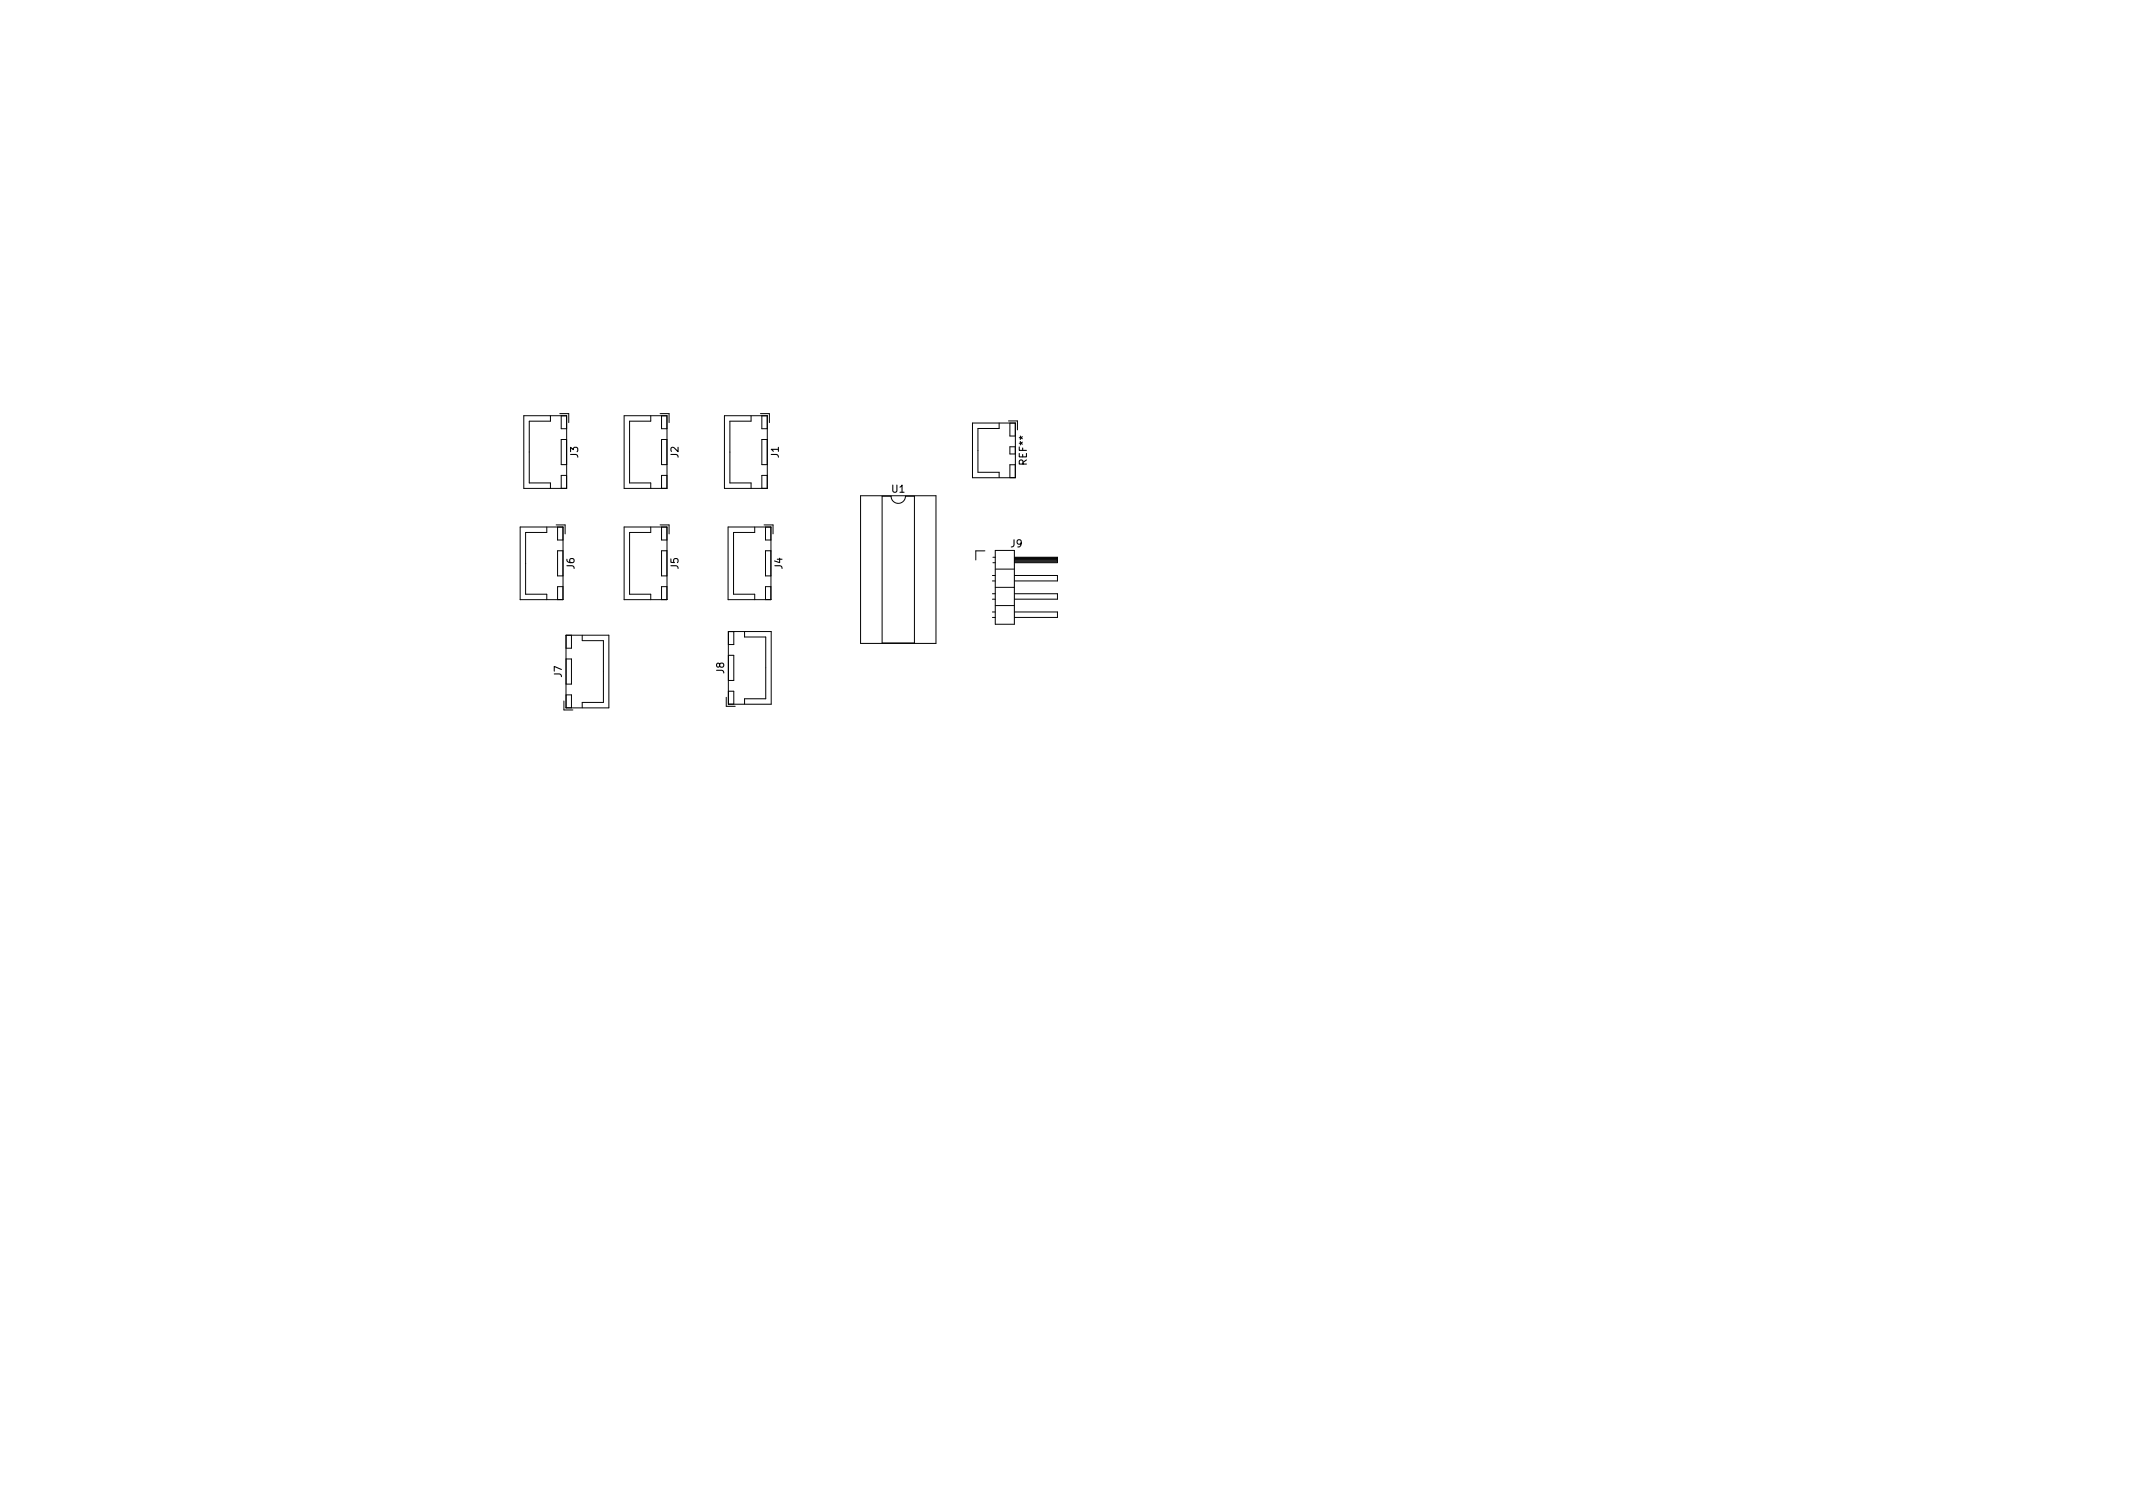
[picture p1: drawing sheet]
<svg xmlns="http://www.w3.org/2000/svg" width="297mm" height="210mm" viewBox="0 0 297 210" stroke-linecap="round" stroke-linejoin="round" font-family="sans-serif">
<defs><g id="words">
<g font-size="1.4">
<text x="80.5" y="63.7" transform="rotate(-90 80.5 63.7)">J3</text>
<text x="94.5" y="63.7" transform="rotate(-90 94.5 63.7)">J2</text>
<text x="108.4" y="63.7" transform="rotate(-90 108.4 63.7)">J1</text>
<text x="143" y="64.6" transform="rotate(-90 143 64.6)">REF**</text>
<text x="124.2" y="68.6">U1</text>
<text x="140.8" y="76.2">J9</text>
<text x="80" y="79.2" transform="rotate(-90 80 79.2)">J6</text>
<text x="94.5" y="79.2" transform="rotate(-90 94.5 79.2)">J5</text>
<text x="109" y="79.2" transform="rotate(-90 109 79.2)">J4</text>
<text x="78.2" y="94.3" transform="rotate(-90 78.2 94.3)">J7</text>
<text x="100.8" y="93.8" transform="rotate(-90 100.8 93.8)">J8</text>
</g>
</g></defs>
<g fill="none" stroke="#000" stroke-width=".14">
<path d="M72.9 57.9h6v10.1h-6zM76.7 57.9v.7h-3v8.6h3v.8M78 57.6h1.2v1.2M78.2 57.9v1.8h.7v-1.8M86.9 57.9h6v10.1h-6zM90.6 57.9v.7h-2.9v8.6h2.9v.8M91.9 57.6h1.3v1.2M92.1 57.9v1.8h.8M100.9 57.9h6v10.1h-6zM104.6 57.9v.7h-3v8.6h3v.8M105.9 57.6h1.2v1.2M106.1 57.9v1.8h.7"/>
<path d="M135.4 58.9h6v7.6h-6zM139.1 58.9v.8h-2.9v6.1h2.9v.7M140.4 58.6h1.3v1.3M140.6 58.9v1.8h.8M72.4 73.4h6v10.1h-6zM76.1 73.4v.7h-2.9v8.6h2.9v.8M77.4 73.1h1.3v1.2M77.6 73.4v1.8h.8M78.2 61.2h.7v3.5h-.7zM78.2 68v-1.8h.7v1.8M78.4 76.7h-.8v3.5h.8M86.9 73.4h6v10.1h-6z"/>
<path d="M90.6 73.4v.7h-2.9v8.6h2.9v.8M91.9 73.1h1.3v1.2M92.1 73.4v1.8h.8M92.9 76.7h-.8v3.5h.8M92.9 61.2h-.8v3.5h.8M92.9 66.2h-.8v1.8M101.4 73.4h6v10.1h-6zM105.1 73.4v.7h-2.9v8.6h2.9v.8M106.4 73.1h1.3v1.2M106.6 73.4v1.8h.8M106.8 66.2h-.7v1.8M106.8 61.2h-.7v3.5h.7"/>
<path d="M107.4 76.7h-.8v3.5h.8M119.8 69h10.5v20.6h-10.5zM122.8 69.1h1.3a1 1 0 0 0 1 1 1 1 0 0 0 1-1h1.2v20.4h-4.5zM137.2 76.7h-1.3v1.3M138.3 78.4h.3M138.3 77.6h.3M138.6 79.2h2.7M138.6 76.6h2.7v10.3h-2.7zM141.3 77.6h6v.8h-6M141.3 78.3h6M141.3 78.1h6M141.3 78h6"/>
<path d="M141.3 77.9h6M141.3 77.8h6M141.3 77.7h6M141.4 64.7h-.8v1.8h.8M141.4 62.2h-.8v1h.8M78.4 81.7h-.8v1.8M78.5 97.6v1.3h1.3M78.8 88.4h6v10.2h-6zM78.8 88.5h.8v1.8h-.8M78.8 91.8h.8v3.5h-.8M78.8 96.8h.8v1.8M81.1 88.5v.7h2.9v8.6h-2.9v.8"/>
<path d="M92.9 81.7h-.8v1.8M101.1 97.1v1.2h1.3M101.4 87.9h6v10.2h-6zM101.4 87.9v1.8h.8v-1.8M101.4 91.2h.8v3.5h-.8zM101.4 96.2h.8v1.8h-.8zM103.7 87.9v.8h2.9v8.6h-2.9v.7M107.4 81.7h-.8v1.8M138.2 86h.4M138.2 85.2h.4M138.2 83.4h.4M138.2 82.7h.4"/>
<path d="M138.2 80.9h.4M138.2 80.1h.4M138.6 84.3h2.7M138.6 81.8h2.7M141.3 85.2h6v.8h-6M141.3 80.1h6v.8h-6M141.3 82.7h6v.7h-6"/>
</g>
<use href="#words"/>
</svg>
